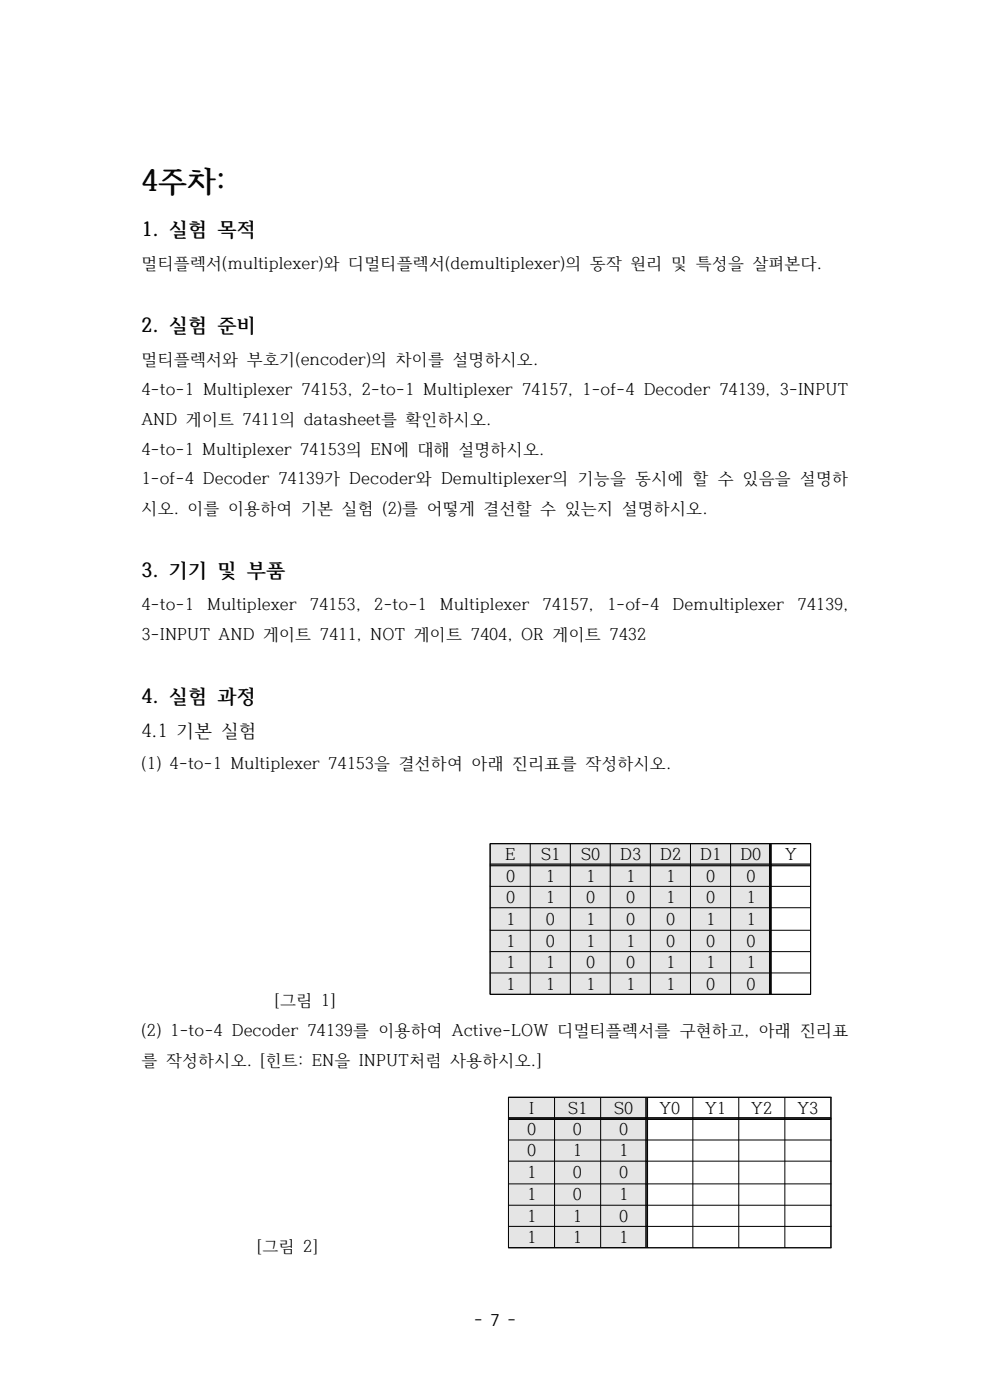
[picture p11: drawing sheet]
<svg xmlns="http://www.w3.org/2000/svg" width="210mm" height="297mm" viewBox="0 0 210 297" stroke-linecap="round" stroke-linejoin="round" font-family="sans-serif">
<defs><g id="words">
<text font-size="6.4" x="30" y="40.4">4주차:</text>
<g font-size="4.2">
<text x="30" y="50">1. 실험 목적</text>
<text x="30" y="70.4">2. 실험 준비</text>
<text x="30" y="122.4">3. 기기 및 부품</text>
<text x="30" y="149.1">4. 실험 과정</text>
</g>
<text font-size="3.9" x="30" y="156.4">4.1 기본 실험</text>
<g font-size="3.5">
<text x="30" y="57.1">멀티플렉서(multiplexer)와 디멀티플렉서(demultiplexer)의 동작 원리 및 특성을 살펴본다.</text>
<text x="30" y="77.4">멀티플렉서와 부호기(encoder)의 차이를 설명하시오.</text>
<text x="30" y="83.7">4-to-1 Multiplexer 74153, 2-to-1 Multiplexer 74157, 1-of-4 Decoder 74139, 3-INPUT</text>
<text x="30" y="90.1">AND 게이트 7411의 datasheet를 확인하시오.</text>
<text x="30" y="96.4">4-to-1 Multiplexer 74153의 EN에 대해 설명하시오.</text>
<text x="30" y="102.8">1-of-4 Decoder 74139가 Decoder와 Demultiplexer의 기능을 동시에 할 수 있음을 설명하</text>
<text x="30" y="109.1">시오. 이를 이용하여 기본 실험 (2)를 어떻게 결선할 수 있는지 설명하시오.</text>
<text x="30" y="129.5">4-to-1</text>
<text x="43.9" y="129.5">Multiplexer</text>
<text x="65.7" y="129.5">74153,</text>
<text x="79.4" y="129.5">2-to-1</text>
<text x="93.3" y="129.5">Multiplexer</text>
<text x="115.1" y="129.5">74157,</text>
<text x="128.8" y="129.5">1-of-4</text>
<text x="142.7" y="129.5">Demultiplexer</text>
<text x="169.2" y="129.5">74139,</text>
<text x="30" y="135.8">3-INPUT AND 게이트 7411, NOT 게이트 7404, OR 게이트 7432</text>
<text x="30" y="163.1">(1) 4-to-1 Multiplexer 74153을 결선하여 아래 진리표를 작성하시오.</text>
<text x="107.2" y="182.5">E</text>
<text x="114.7" y="182.5">S1</text>
<text x="123.2" y="182.5">S0</text>
<text x="131.6" y="182.5">D3</text>
<text x="140.1" y="182.5">D2</text>
<text x="148.5" y="182.5">D1</text>
<text x="157.1" y="182.5">D0</text>
<text x="166.5" y="182.5">Y</text>
<text x="107.4" y="187">0</text>
<text x="107.4" y="191.6">0</text>
<text x="115.8" y="187">1</text>
<text x="115.8" y="191.6">1</text>
<text x="124.3" y="187">1</text>
<text x="124.3" y="191.6">0</text>
<text x="132.8" y="187">1</text>
<text x="132.8" y="191.6">0</text>
<text x="141.4" y="187">1</text>
<text x="141.4" y="191.6">1</text>
<text x="149.8" y="187">0</text>
<text x="149.8" y="191.6">0</text>
<text x="158.3" y="187">0</text>
<text x="158.3" y="191.6">1</text>
<text x="107.4" y="196.2">1</text>
<text x="115.8" y="196.2">0</text>
<text x="124.3" y="196.2">1</text>
<text x="132.8" y="196.2">0</text>
<text x="141.4" y="196.2">0</text>
<text x="149.8" y="196.2">1</text>
<text x="158.3" y="196.2">1</text>
<text x="107.4" y="200.9">1</text>
<text x="115.8" y="200.9">0</text>
<text x="124.3" y="200.9">1</text>
<text x="132.8" y="200.9">1</text>
<text x="141.4" y="200.9">0</text>
<text x="149.8" y="200.9">0</text>
<text x="158.3" y="200.9">0</text>
<text x="107.4" y="205.4">1</text>
<text x="107.4" y="209.9">1</text>
<text x="115.8" y="205.4">1</text>
<text x="115.8" y="209.9">1</text>
<text x="124.3" y="205.4">0</text>
<text x="124.3" y="209.9">1</text>
<text x="132.8" y="205.4">0</text>
<text x="132.8" y="209.9">1</text>
<text x="141.4" y="205.4">1</text>
<text x="141.4" y="209.9">1</text>
<text x="149.8" y="205.4">1</text>
<text x="149.8" y="209.9">0</text>
<text x="158.3" y="205.4">1</text>
<text x="158.3" y="209.9">0</text>
<text x="58.3" y="213.4">[그림 1]</text>
<text x="30" y="219.8">(2) 1-to-4 Decoder 74139를 이용하여 Active-LOW 디멀티플렉서를 구현하고, 아래 진리표</text>
<text x="30" y="226.1">를 작성하시오. [힌트: EN을 INPUT처럼 사용하시오.]</text>
<text x="112.2" y="236.3">I</text>
<text x="120.4" y="236.3">S1</text>
<text x="130.2" y="236.3">S0</text>
<text x="139.9" y="236.3">Y0</text>
<text x="149.6" y="236.3">Y1</text>
<text x="159.4" y="236.3">Y2</text>
<text x="169.2" y="236.3">Y3</text>
<text x="111.8" y="240.8">0</text>
<text x="111.8" y="245.3">0</text>
<text x="121.5" y="240.8">0</text>
<text x="121.5" y="245.3">1</text>
<text x="131.3" y="240.8">0</text>
<text x="131.3" y="245.3">1</text>
<text x="111.8" y="250">1</text>
<text x="121.5" y="250">0</text>
<text x="131.3" y="250">0</text>
<text x="111.8" y="254.6">1</text>
<text x="121.5" y="254.6">0</text>
<text x="131.3" y="254.6">1</text>
<text x="111.8" y="259.2">1</text>
<text x="111.8" y="263.7">1</text>
<text x="121.5" y="259.2">1</text>
<text x="121.5" y="263.7">1</text>
<text x="131.3" y="259.2">0</text>
<text x="131.3" y="263.7">1</text>
<text x="54.6" y="265.6">[그림 2]</text>
<text x="100.6" y="281.2">- 7 -</text>
</g>
</g></defs>
<g fill="#e5e5e5">
<path d="M104 179h8.5v4.5h-8.5z"/>
<path d="M112.5 179h8.5v4.5h-8.5z"/>
<path d="M121 179h8.5v4.5h-8.5z"/>
<path d="M129.5 179h8.5v4.5h-8.5z"/>
<path d="M138 179h8.5v4.5h-8.5z"/>
<path d="M146.5 179h8.5v4.5h-8.5z"/>
<path d="M155 179h8.4v4.5h-8.4z"/>
<path d="M104 183.5h8.5v4.5h-8.5z"/>
<path d="M112.5 183.5h8.5v4.5h-8.5z"/>
<path d="M121 183.5h8.5v4.5h-8.5z"/>
<path d="M129.5 183.5h8.5v4.5h-8.5z"/>
<path d="M138 183.5h8.5v4.5h-8.5z"/>
<path d="M146.5 183.5h8.5v4.5h-8.5z"/>
<path d="M155 183.5h8.4v4.5h-8.4z"/>
<path d="M104 188h8.5v4.6h-8.5z"/>
<path d="M112.5 188h8.5v4.6h-8.5z"/>
<path d="M121 188h8.5v4.6h-8.5z"/>
<path d="M129.5 188h8.5v4.6h-8.5z"/>
<path d="M138 188h8.5v4.6h-8.5z"/>
<path d="M146.5 188h8.5v4.6h-8.5z"/>
<path d="M155 188h8.4v4.6h-8.4z"/>
<path d="M104 192.6h8.5v4.8h-8.5z"/>
<path d="M112.5 192.6h8.5v4.8h-8.5z"/>
<path d="M121 192.6h8.5v4.8h-8.5z"/>
<path d="M129.5 192.6h8.5v4.8h-8.5z"/>
<path d="M138 192.6h8.5v4.8h-8.5z"/>
<path d="M146.5 192.6h8.5v4.8h-8.5z"/>
<path d="M155 192.6h8.4v4.8h-8.4z"/>
<path d="M104 197.4h8.5v4.5h-8.5z"/>
<path d="M112.5 197.4h8.5v4.5h-8.5z"/>
<path d="M121 197.4h8.5v4.5h-8.5z"/>
<path d="M129.5 197.4h8.5v4.5h-8.5z"/>
<path d="M138 197.4h8.5v4.5h-8.5z"/>
<path d="M146.5 197.4h8.5v4.5h-8.5z"/>
<path d="M155 197.4h8.4v4.5h-8.4z"/>
<path d="M104 201.9h8.5v4.5h-8.5z"/>
<path d="M112.5 201.9h8.5v4.5h-8.5z"/>
<path d="M121 201.9h8.5v4.5h-8.5z"/>
<path d="M129.5 201.9h8.5v4.5h-8.5z"/>
<path d="M138 201.9h8.5v4.5h-8.5z"/>
<path d="M146.5 201.9h8.5v4.5h-8.5z"/>
<path d="M155 201.9h8.4v4.5h-8.4z"/>
<path d="M104 206.4h8.5v4.5h-8.5z"/>
<path d="M112.5 206.4h8.5v4.5h-8.5z"/>
<path d="M121 206.4h8.5v4.5h-8.5z"/>
<path d="M129.5 206.4h8.5v4.5h-8.5z"/>
<path d="M138 206.4h8.5v4.5h-8.5z"/>
<path d="M146.5 206.4h8.5v4.5h-8.5z"/>
<path d="M155 206.4h8.4v4.5h-8.4z"/>
</g>
<g fill="none" stroke="#000" stroke-width=".21">
<path d="M112.5 179v31.9M121 179v31.9M129.5 179v31.9M138 179v31.9M146.5 179v31.9M155 179v31.9M163.2 179.1v31.8M163.4 179v31.9M163.6 179.1v31.8M172 179v31.9M172 179h-68v31.9h68M103.9 183.5h68.1"/>
<path d="M103.9 188h68.1M103.9 192.6h68.1M103.9 197.4h68.1M103.9 183.3h68.1M103.9 183.7h68.1M103.9 201.9h68.1M103.9 206.4h68.1"/>
</g>
<g fill="#e5e5e5">
<path d="M107.9 232.8h9.7v4.5h-9.7z"/>
<path d="M117.6 232.8h9.8v4.5h-9.8z"/>
<path d="M127.4 232.8h9.8v4.5h-9.8z"/>
<path d="M107.9 237.3h9.7v4.6h-9.7z"/>
<path d="M117.6 237.3h9.8v4.6h-9.8z"/>
<path d="M127.4 237.3h9.8v4.6h-9.8z"/>
<path d="M107.9 241.9h9.7v4.4h-9.7z"/>
<path d="M117.6 241.9h9.8v4.4h-9.8z"/>
<path d="M127.4 241.9h9.8v4.4h-9.8z"/>
<path d="M107.9 246.3h9.7v4.9h-9.7z"/>
<path d="M117.6 246.3h9.8v4.9h-9.8z"/>
<path d="M127.4 246.3h9.8v4.9h-9.8z"/>
<path d="M107.9 251.2h9.7v4.5h-9.7z"/>
<path d="M117.6 251.2h9.8v4.5h-9.8z"/>
<path d="M127.4 251.2h9.8v4.5h-9.8z"/>
<path d="M107.9 255.7h9.7v4.5h-9.7z"/>
<path d="M117.6 255.7h9.8v4.5h-9.8z"/>
<path d="M127.4 255.7h9.8v4.5h-9.8z"/>
<path d="M107.9 260.2h9.7v4.5h-9.7z"/>
<path d="M117.6 260.2h9.8v4.5h-9.8z"/>
<path d="M127.4 260.2h9.8v4.5h-9.8z"/>
</g>
<g fill="none" stroke="#000" stroke-width=".21">
<path d="M107.8 232.8h68.6M107.8 237.3h68.6M107.8 237.1h68.5M107.8 237.5h68.5M107.9 232.8v31.9M117.6 232.8v31.9M127.4 232.8v31.9M137 232.9v31.8M137.2 232.8v31.9M137.4 232.9v31.8M147 232.8v31.9M156.7 232.8v31.9"/>
<path d="M166.5 232.8v31.9M176.3 232.8v31.9M107.8 241.9h68.6M107.8 246.3h68.6M107.8 251.2h68.6M107.8 255.7h68.6M107.8 260.2h68.6M107.8 264.7h68.6"/>
</g>
<use href="#words"/>
</svg>
